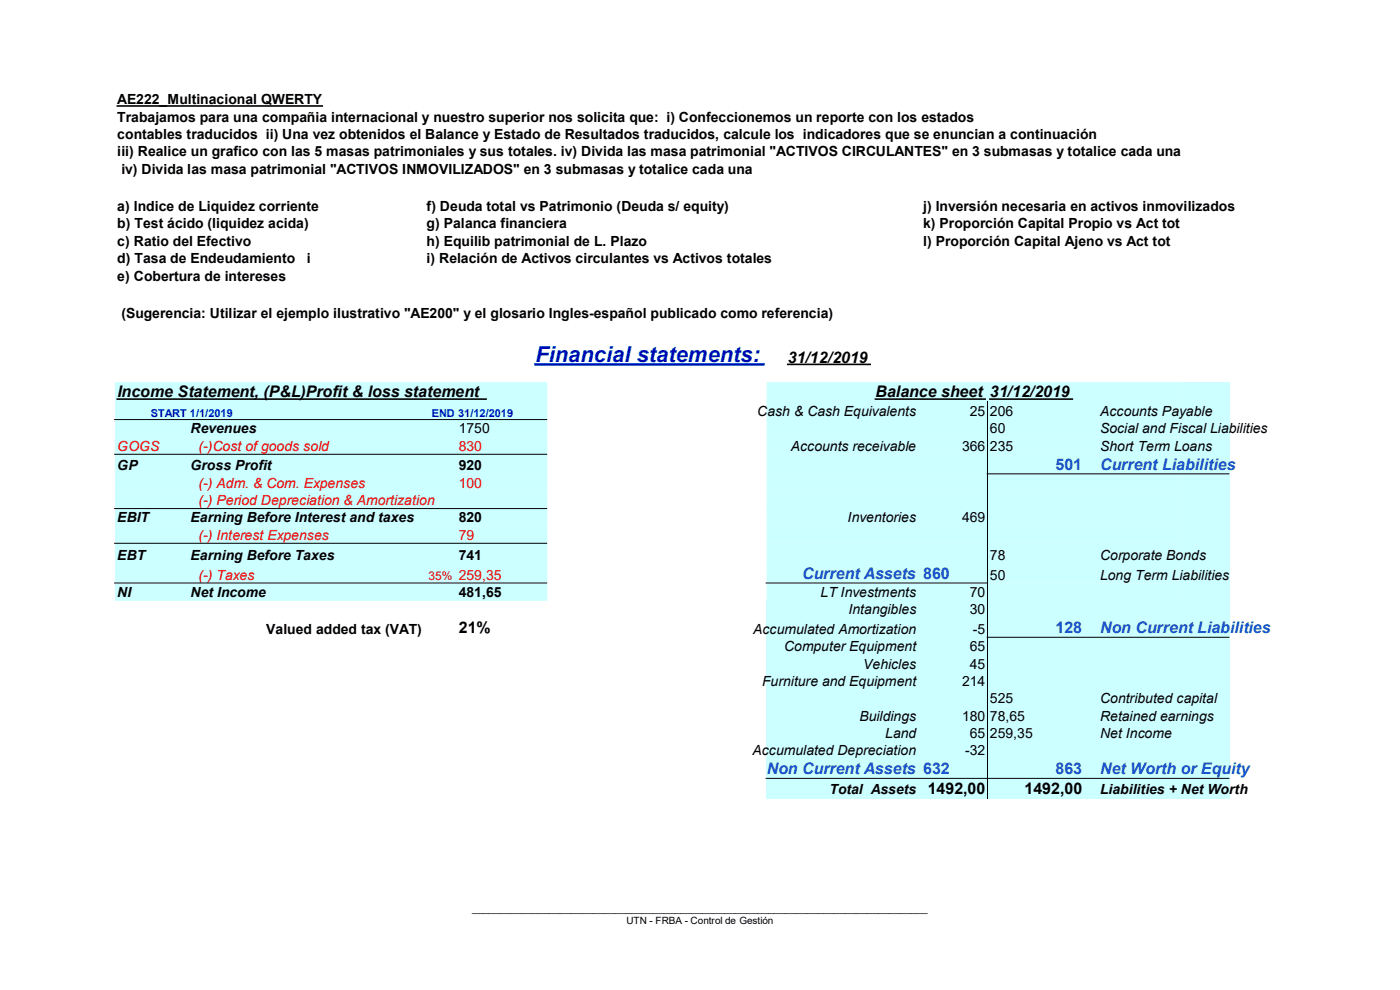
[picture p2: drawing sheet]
<svg xmlns="http://www.w3.org/2000/svg" width="297mm" height="210mm" viewBox="0 0 297 210" stroke-linecap="round" stroke-linejoin="round" font-family="sans-serif">
<defs><g id="words">
<text font-size="4.7" fill="#00f" x="113.6" y="76.7">Financial statements:</text>
<g font-size="3.4">
<text x="167.1" y="76.9">31/12/2019</text>
<text x="24.9" y="84.3">Income Statement, (P&amp;L)Profit &amp; loss statement</text>
<text x="185.8" y="84.3">Balance sheet 31/12/2019</text>
<text x="97.3" y="134.3">21%</text>
<text x="196.8" y="168.4">1492,00</text>
<text x="217.3" y="168.4">1492,00</text>
</g>
<g font-size="3.4" fill="#1552d1">
<text x="223.9" y="99.7">501</text>
<text x="233.4" y="99.7">Current Liabilities</text>
<text x="170.2" y="122.8">Current Assets 860</text>
<text x="223.9" y="134.3">128</text>
<text x="233.4" y="134.3">Non Current Liabilities</text>
<text x="162.7" y="164.3">Non Current Assets 632</text>
<text x="223.9" y="164.3">863</text>
<text x="233.4" y="164.3">Net Worth or Equity</text>
</g>
<g font-size="3">
<text x="24.9" y="22.1">AE222_Multinacional QWERTY</text>
<text x="24.9" y="25.8">Trabajamos para una compañia internacional y nuestro superior nos solicita que: i) Confeccionemos un reporte con los estados</text>
<text x="24.9" y="29.5">contables traducidos ii) Una vez obtenidos el Balance y Estado de Resultados traducidos, calcule los indicadores que se enuncian a continuación</text>
<text x="24.9" y="33.1">iii) Realice un grafico con las 5 masas patrimoniales y sus totales. iv) Divida las masa patrimonial &quot;ACTIVOS CIRCULANTES&quot; en 3 submasas y totalice cada una</text>
<text x="25.8" y="36.8">iv) Divida las masa patrimonial &quot;ACTIVOS INMOVILIZADOS&quot; en 3 submasas y totalice cada una</text>
<text x="24.9" y="44.8">a) Indice de Liquidez corriente</text>
<text x="90.5" y="44.8">f) Deuda total vs Patrimonio (Deuda s/ equity)</text>
<text x="195.8" y="44.8">j) Inversión necesaria en activos inmovilizados</text>
<text x="24.9" y="48.5">b) Test ácido (liquidez acida)</text>
<text x="24.9" y="52.2">c) Ratio del Efectivo</text>
<text x="90.5" y="52.2">h) Equilib patrimonial de L. Plazo</text>
<text x="90.5" y="48.5">g) Palanca financiera</text>
<text x="195.8" y="48.5">k) Proporción Capital Propio vs Act tot</text>
<text x="195.8" y="52.2">l) Proporción Capital Ajeno vs Act tot</text>
<text x="24.9" y="55.8">d) Tasa de Endeudamiento</text>
<text x="24.9" y="59.7">e) Cobertura de intereses</text>
<text x="65.1" y="55.8">i</text>
<text x="90.5" y="55.8">i) Relación de Activos circulantes vs Activos totales</text>
<text x="25.8" y="67.5">(Sugerencia: Utilizar el ejemplo ilustrativo &quot;AE200&quot; y el glosario Ingles-español publicado como referencia)</text>
<text x="160.7" y="88.3">Cash &amp; Cash Equivalents</text>
<text x="205.7" y="88.3">25 206</text>
<text x="233.4" y="88.3">Accounts Payable</text>
<text x="40.4" y="91.9">Revenues</text>
<text x="97.3" y="91.9">1750</text>
<text x="167.8" y="95.6">Accounts receivable</text>
<text x="204.1" y="95.6">366 235</text>
<text x="210" y="91.9">60</text>
<text x="233.4" y="91.9">Social and Fiscal Liabilities</text>
<text x="233.4" y="95.6">Short Term Loans</text>
<text x="24.9" y="99.8">GP</text>
<text x="40.4" y="99.8">Gross Profit</text>
<text x="97.3" y="99.8">920</text>
<text x="24.9" y="110.8">EBIT</text>
<text x="40.4" y="110.8">Earning Before Interest and taxes</text>
<text x="97.3" y="110.8">820</text>
<text x="179.8" y="110.8">Inventories</text>
<text x="204.1" y="110.8">469</text>
<text x="24.9" y="118.8">EBT</text>
<text x="40.4" y="118.8">Earning Before Taxes</text>
<text x="97.3" y="118.8">741</text>
<text x="210" y="118.8">78</text>
<text x="233.4" y="118.8">Corporate Bonds</text>
<text x="210" y="122.9">50</text>
<text x="233.4" y="122.9">Long Term Liabilities</text>
<text x="24.9" y="126.6">NI</text>
<text x="40.4" y="126.6">Net Income</text>
<text x="97.3" y="126.6">481,65</text>
<text x="174.1" y="126.6">LT Investments</text>
<text x="180" y="130.3">Intangibles</text>
<text x="205.7" y="126.6">70</text>
<text x="205.7" y="130.3">30</text>
<text x="56.5" y="134.5">Valued added tax (VAT)</text>
<text x="159.8" y="134.5">Accumulated Amortization</text>
<text x="206.4" y="134.5">-5</text>
<text x="166.3" y="138.1">Computer Equipment</text>
<text x="183.1" y="141.8">Vehicles</text>
<text x="205.7" y="138.1">65</text>
<text x="205.7" y="141.8">45</text>
<text x="161.7" y="145.5">Furniture and Equipment</text>
<text x="204.1" y="145.5">214</text>
<text x="210" y="149.2">525</text>
<text x="233.4" y="149.2">Contributed capital</text>
<text x="182.3" y="152.9">Buildings</text>
<text x="204.1" y="152.9">180 78,65</text>
<text x="233.4" y="152.9">Retained earnings</text>
<text x="159.6" y="160.2">Accumulated Depreciation</text>
<text x="187.8" y="156.6">Land</text>
<text x="204.7" y="160.2">-32</text>
<text x="205.7" y="156.6">65 259,35</text>
<text x="233.4" y="156.6">Net Income</text>
<text x="176" y="168.5">Total Assets</text>
<text x="233.4" y="168.5">Liabilities + Net Worth</text>
</g>
<g font-size="3" fill="#f00">
<text x="24.9" y="95.6">GOGS</text>
<text x="42.1" y="95.6">(-)Cost of goods sold</text>
<text x="97.3" y="95.6">830</text>
<text x="42.1" y="103.5">(-) Adm. &amp; Com. Expenses</text>
<text x="42.1" y="107.1">(-) Period Depreciation &amp; Amortization</text>
<text x="97.3" y="103.5">100</text>
<text x="42.1" y="114.5">(-) Interest Expenses</text>
<text x="97.3" y="114.5">79</text>
<text x="42.1" y="122.9">(-) Taxes</text>
<text x="97.3" y="122.9">259,35</text>
</g>
<text font-size="2.5" fill="#f00" x="90.9" y="123">35%</text>
<g font-size="2.3" fill="#00f">
<text x="32" y="88.4">START 1/1/2019</text>
<text x="91.6" y="88.4">END 31/12/2019</text>
</g>
<g font-size="2.1">
<text x="100.2" y="193.5">___________________________________________________________________________________</text>
<text x="132.9" y="196">UTN - FRBA - Control de Gestión</text>
</g>
</g></defs>
<g fill="#cff">
<path d="M24.4 81.1h91.7v4.2h-91.7zM162.6 81.1h87.5v4.2h-87.5z" fill-rule="evenodd"/>
<path d="M24.4 85.2h91.7v3.9h-91.7zM162.6 85.2h87.5v3.9h-87.5z" fill-rule="evenodd"/>
<path d="M24.4 89.1h91.7v3.7h-91.7zM162.6 89.1h87.5v3.7h-87.5z" fill-rule="evenodd"/>
<path d="M24.4 92.8h91.7v3.7h-91.7zM162.6 92.8h87.5v3.7h-87.5z" fill-rule="evenodd"/>
<path d="M24.4 96.4h91.7v4.2h-91.7zM162.6 96.4h87.5v4.2h-87.5z" fill-rule="evenodd"/>
<path d="M24.4 100.6h91.7v3.7h-91.7zM162.6 100.6h87.5v3.7h-87.5z" fill-rule="evenodd"/>
<path d="M24.4 104.3h91.7v3.7h-91.7zM162.6 104.3h87.5v3.7h-87.5z" fill-rule="evenodd"/>
<path d="M24.4 107.9h91.7v3.8h-91.7zM162.6 107.9h87.5v3.8h-87.5z" fill-rule="evenodd"/>
<path d="M24.4 111.6h91.7v3.8h-91.7zM162.6 111.6h87.5v3.8h-87.5z" fill-rule="evenodd"/>
<path d="M24.4 115.3h91.7v4.3h-91.7zM162.6 115.3h87.5v4.3h-87.5z" fill-rule="evenodd"/>
<path d="M24.4 119.6h91.7v4.2h-91.7zM162.6 119.6h87.5v4.2h-87.5z" fill-rule="evenodd"/>
<path d="M24.4 123.7h91.7v3.8h-91.7zM162.6 123.7h87.5v3.8h-87.5z" fill-rule="evenodd"/>
<path d="M162.6 127.4h87.5v3.7h-87.5z" fill-rule="evenodd"/>
<path d="M162.6 131.1h87.5v4.2h-87.5z" fill-rule="evenodd"/>
<path d="M162.6 135.3h87.5v3.7h-87.5z" fill-rule="evenodd"/>
<path d="M162.6 138.9h87.5v3.8h-87.5z" fill-rule="evenodd"/>
<path d="M162.6 142.6h87.5v3.7h-87.5z" fill-rule="evenodd"/>
<path d="M162.6 146.3h87.5v3.7h-87.5z" fill-rule="evenodd"/>
<path d="M162.6 150h87.5v3.7h-87.5z" fill-rule="evenodd"/>
<path d="M162.6 153.7h87.5v3.7h-87.5z" fill-rule="evenodd"/>
<path d="M162.6 157.4h87.5v3.7h-87.5z" fill-rule="evenodd"/>
<path d="M162.6 161h87.5v4.2h-87.5z" fill-rule="evenodd"/>
<path d="M162.6 165.2h87.5v4.2h-87.5z" fill-rule="evenodd"/>
</g>
<g fill="#cff">
<path d="M250.1 81.1h10.7v4.2h-10.7z"/>
<path d="M250.1 85.2h10.7v3.9h-10.7z"/>
<path d="M250.1 89.1h10.7v3.7h-10.7z"/>
<path d="M250.1 92.8h10.7v3.7h-10.7z"/>
<path d="M250.1 96.4h10.7v4.2h-10.7z"/>
<path d="M250.1 100.6h10.7v3.7h-10.7z"/>
<path d="M250.1 104.3h10.7v3.7h-10.7z"/>
<path d="M250.1 107.9h10.7v3.8h-10.7z"/>
<path d="M250.1 111.6h10.7v3.8h-10.7z"/>
<path d="M250.1 115.3h10.7v4.3h-10.7z"/>
<path d="M250.1 119.6h10.7v4.2h-10.7z"/>
<path d="M250.1 123.7h10.7v3.8h-10.7z"/>
<path d="M250.1 127.4h10.7v3.7h-10.7z"/>
<path d="M250.1 131.1h10.7v4.2h-10.7z"/>
<path d="M250.1 135.3h10.7v3.7h-10.7z"/>
<path d="M250.1 138.9h10.7v3.8h-10.7z"/>
<path d="M250.1 142.6h10.7v3.7h-10.7z"/>
<path d="M250.1 146.3h10.7v3.7h-10.7z"/>
<path d="M250.1 150h10.7v3.7h-10.7z"/>
<path d="M250.1 153.7h10.7v3.7h-10.7z"/>
<path d="M250.1 157.4h10.7v3.7h-10.7z"/>
<path d="M250.1 161h10.7v4.2h-10.7z"/>
<path d="M250.1 165.2h10.7v4.2h-10.7z"/>
</g>
<path d="M24.9 22.5h43.5M167.1 77.3h17.5M24.9 84.7h78.2M185.7 84.7h23.3M210 84.7h17.5" fill="none" stroke="#000" stroke-width=".34"/>
<path d="M113.6 77.3h48.4" fill="none" stroke="#00f" stroke-width=".51"/>
<path d="M24.2 88.9h91.9v.2h-91.9zM24.2 96.3h91.9v.2h-91.9zM209.3 100.4h51.5v.2h-51.5zM24.2 107.8h91.9v.2h-91.9zM24.2 115.1h91.9v.3h-91.9zM24.2 123.6h91.9v.2h-91.9zM162.4 123.6h47.1v.2h-47.1zM209.3 135.1h51.5v.2h-51.5zM162.4 165h98.4v.2h-98.4z" fill-rule="evenodd" fill="#000"/>
<path d="M209.4 85v84.4" fill="none" stroke="#000" stroke-width=".21"/>
<use href="#words"/>
</svg>
